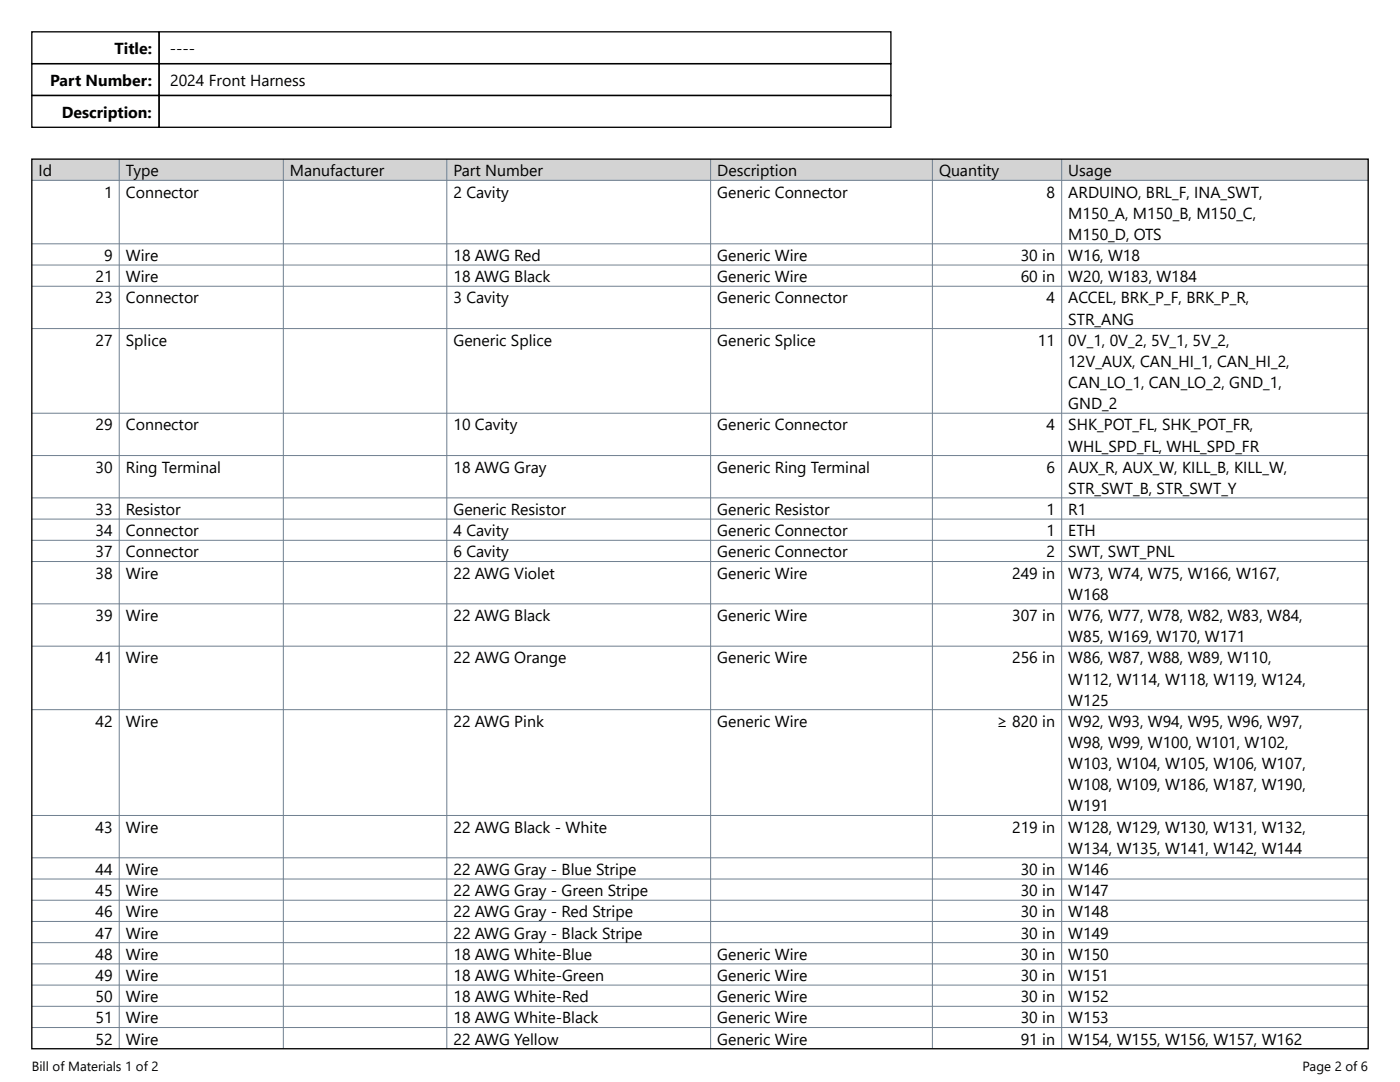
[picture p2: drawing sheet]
<svg xmlns="http://www.w3.org/2000/svg" width="279mm" height="216mm" viewBox="0 0 279 216" stroke-linecap="round" stroke-linejoin="round" font-family="sans-serif">
<defs><g id="words">
<g font-size="3.2">
<text x="22.9" y="10.8">Title:</text>
<text x="33.9" y="10.8">----</text>
<text x="10" y="17.2">Part Number:</text>
<text x="33.9" y="17.2">2024 Front Harness</text>
<text x="12.4" y="23.5">Description:</text>
<text x="7.7" y="35.2">Id</text>
<text x="25.1" y="35.2">Type</text>
<text x="57.9" y="35.2">Manufacturer</text>
<text x="90.5" y="35.2">Part Number</text>
<text x="143.1" y="35.2">Description</text>
<text x="187.4" y="35.2">Quantity</text>
<text x="213.2" y="35.2">Usage</text>
<text x="20.8" y="39.4">1</text>
<text x="25.1" y="39.4">Connector</text>
<text x="90.5" y="39.4">2 Cavity</text>
<text x="143.1" y="39.4">Generic Connector</text>
<text x="208.8" y="39.4">8</text>
<text x="213.2" y="39.4">ARDUINO, BRL_F, INA_SWT,</text>
<text x="213.2" y="43.6">M150_A, M150_B, M150_C,</text>
<text x="213.2" y="47.9">M150_D, OTS</text>
<text x="20.8" y="52.1">9</text>
<text x="25.1" y="52.1">Wire</text>
<text x="90.5" y="52.1">18 AWG Red</text>
<text x="143.1" y="52.1">Generic Wire</text>
<text x="203.7" y="52.1">30 in</text>
<text x="213.2" y="52.1">W16, W18</text>
<text x="19.1" y="56.3">21</text>
<text x="25.1" y="56.3">Wire</text>
<text x="90.5" y="56.3">18 AWG Black</text>
<text x="143.1" y="56.3">Generic Wire</text>
<text x="203.7" y="56.3">60 in</text>
<text x="213.2" y="56.3">W20, W183, W184</text>
<text x="19.1" y="60.5">23</text>
<text x="25.1" y="60.5">Connector</text>
<text x="90.5" y="60.5">3 Cavity</text>
<text x="143.1" y="60.5">Generic Connector</text>
<text x="208.8" y="60.5">4</text>
<text x="213.2" y="60.5">ACCEL, BRK_P_F, BRK_P_R,</text>
<text x="213.2" y="64.8">STR_ANG</text>
<text x="19.1" y="69">27</text>
<text x="25.1" y="69">Splice</text>
<text x="90.5" y="69">Generic Splice</text>
<text x="143.1" y="69">Generic Splice</text>
<text x="207.1" y="69">11</text>
<text x="213.2" y="69">0V_1, 0V_2, 5V_1, 5V_2,</text>
<text x="213.2" y="73.2">12V_AUX, CAN_HI_1, CAN_HI_2,</text>
<text x="213.2" y="77.4">CAN_LO_1, CAN_LO_2, GND_1,</text>
<text x="213.2" y="81.7">GND_2</text>
<text x="19.1" y="85.9">29</text>
<text x="25.1" y="85.9">Connector</text>
<text x="90.5" y="85.9">10 Cavity</text>
<text x="143.1" y="85.9">Generic Connector</text>
<text x="208.8" y="85.9">4</text>
<text x="213.2" y="85.9">SHK_POT_FL, SHK_POT_FR,</text>
<text x="19.1" y="94.3">30</text>
<text x="25.1" y="94.3">Ring Terminal</text>
<text x="90.5" y="94.3">18 AWG Gray</text>
<text x="143.1" y="94.3">Generic Ring Terminal</text>
<text x="208.8" y="94.3">6</text>
<text x="213.2" y="90.1">WHL_SPD_FL, WHL_SPD_FR</text>
<text x="213.2" y="94.3">AUX_R, AUX_W, KILL_B, KILL_W,</text>
<text x="213.2" y="98.5">STR_SWT_B, STR_SWT_Y</text>
<text x="19.1" y="102.8">33</text>
<text x="19.1" y="107">34</text>
<text x="25.1" y="102.8">Resistor</text>
<text x="25.1" y="107">Connector</text>
<text x="90.5" y="102.8">Generic Resistor</text>
<text x="90.5" y="107">4 Cavity</text>
<text x="143.1" y="102.8">Generic Resistor</text>
<text x="143.1" y="107">Generic Connector</text>
<text x="208.8" y="102.8">1</text>
<text x="208.8" y="107">1</text>
<text x="213.2" y="102.8">R1</text>
<text x="213.2" y="107">ETH</text>
<text x="19.1" y="111.2">37</text>
<text x="25.1" y="111.2">Connector</text>
<text x="90.5" y="111.2">6 Cavity</text>
<text x="143.1" y="111.2">Generic Connector</text>
<text x="208.8" y="111.2">2</text>
<text x="213.2" y="111.2">SWT, SWT_PNL</text>
<text x="19.1" y="115.5">38</text>
<text x="25.1" y="115.5">Wire</text>
<text x="90.5" y="115.5">22 AWG Violet</text>
<text x="143.1" y="115.5">Generic Wire</text>
<text x="202" y="115.5">249 in</text>
<text x="213.2" y="115.5">W73, W74, W75, W166, W167,</text>
<text x="213.2" y="119.7">W168</text>
<text x="19.1" y="123.9">39</text>
<text x="25.1" y="123.9">Wire</text>
<text x="90.5" y="123.9">22 AWG Black</text>
<text x="143.1" y="123.9">Generic Wire</text>
<text x="202" y="123.9">307 in</text>
<text x="213.2" y="123.9">W76, W77, W78, W82, W83, W84,</text>
<text x="213.2" y="128.1">W85, W169, W170, W171</text>
<text x="19.1" y="132.4">41</text>
<text x="25.1" y="132.4">Wire</text>
<text x="90.5" y="132.4">22 AWG Orange</text>
<text x="143.1" y="132.4">Generic Wire</text>
<text x="202" y="132.4">256 in</text>
<text x="213.2" y="132.4">W86, W87, W88, W89, W110,</text>
<text x="213.2" y="136.6">W112, W114, W118, W119, W124,</text>
<text x="213.2" y="140.8">W125</text>
<text x="19.1" y="145">42</text>
<text x="25.1" y="145">Wire</text>
<text x="90.5" y="145">22 AWG Pink</text>
<text x="143.1" y="145">Generic Wire</text>
<text x="198.9" y="145">≥ 820 in</text>
<text x="213.2" y="145">W92, W93, W94, W95, W96, W97,</text>
<text x="213.2" y="149.3">W98, W99, W100, W101, W102,</text>
<text x="213.2" y="153.5">W103, W104, W105, W106, W107,</text>
<text x="213.2" y="157.7">W108, W109, W186, W187, W190,</text>
<text x="213.2" y="161.9">W191</text>
<text x="19.1" y="166.1">43</text>
<text x="25.1" y="166.1">Wire</text>
<text x="90.5" y="166.1">22 AWG Black - White</text>
<text x="202" y="166.1">219 in</text>
<text x="213.2" y="166.1">W128, W129, W130, W131, W132,</text>
<text x="213.2" y="170.4">W134, W135, W141, W142, W144</text>
<text x="19.1" y="174.6">44</text>
<text x="19.1" y="178.8">45</text>
<text x="25.1" y="174.6">Wire</text>
<text x="25.1" y="178.8">Wire</text>
<text x="90.5" y="174.6">22 AWG Gray - Blue Stripe</text>
<text x="90.5" y="178.8">22 AWG Gray - Green Stripe</text>
<text x="203.7" y="174.6">30 in</text>
<text x="203.7" y="178.8">30 in</text>
<text x="213.2" y="174.6">W146</text>
<text x="213.2" y="178.8">W147</text>
<text x="19.1" y="183.1">46</text>
<text x="25.1" y="183.1">Wire</text>
<text x="90.5" y="183.1">22 AWG Gray - Red Stripe</text>
<text x="203.7" y="183.1">30 in</text>
<text x="213.2" y="183.1">W148</text>
<text x="19.1" y="187.3">47</text>
<text x="19.1" y="191.5">48</text>
<text x="25.1" y="187.3">Wire</text>
<text x="25.1" y="191.5">Wire</text>
<text x="90.5" y="187.3">22 AWG Gray - Black Stripe</text>
<text x="90.5" y="191.5">18 AWG White-Blue</text>
<text x="143.1" y="191.5">Generic Wire</text>
<text x="203.7" y="187.3">30 in</text>
<text x="203.7" y="191.5">30 in</text>
<text x="213.2" y="187.3">W149</text>
<text x="213.2" y="191.5">W150</text>
<text x="19.1" y="195.8">49</text>
<text x="25.1" y="195.8">Wire</text>
<text x="90.5" y="195.8">18 AWG White-Green</text>
<text x="143.1" y="195.8">Generic Wire</text>
<text x="203.7" y="195.8">30 in</text>
<text x="213.2" y="195.8">W151</text>
<text x="19.1" y="200">50</text>
<text x="25.1" y="200">Wire</text>
<text x="90.5" y="200">18 AWG White-Red</text>
<text x="143.1" y="200">Generic Wire</text>
<text x="203.7" y="200">30 in</text>
<text x="213.2" y="200">W152</text>
<text x="19.1" y="204.2">51</text>
<text x="19.1" y="208.5">52</text>
<text x="25.1" y="204.2">Wire</text>
<text x="25.1" y="208.5">Wire</text>
<text x="90.5" y="204.2">18 AWG White-Black</text>
<text x="90.5" y="208.5">22 AWG Yellow</text>
<text x="143.1" y="204.2">Generic Wire</text>
<text x="143.1" y="208.5">Generic Wire</text>
<text x="203.7" y="204.2">30 in</text>
<text x="203.7" y="208.5">91 in</text>
<text x="213.2" y="204.2">W153</text>
<text x="213.2" y="208.5">W154, W155, W156, W157, W162</text>
</g>
<g font-size="2.6">
<text x="6.3" y="213.7">Bill of Materials 1 of 2</text>
<text x="260" y="213.7">Page 2 of 6</text>
</g>
</g></defs>
<path d="M6.3 31.8h266.8v4.2h-266.8z" fill-rule="evenodd" fill="#d3d3d3"/>
<g fill="none" stroke="#708090" stroke-width=".2">
<path d="M6.3 36h266.8M23.8 31.8v177.5M56.5 31.8v177.5M89.2 31.8v177.5M141.8 31.8v177.5M186.1 31.8v177.5M211.9 31.8v177.5M6.3 48.7h266.8M6.3 52.9h266.8M6.3 57.1h266.8M6.3 65.6h266.8M6.3 82.5h266.8"/>
<path d="M6.3 90.9h266.8M6.3 99.3h266.8M6.3 103.6h266.8M6.3 107.8h266.8M6.3 112h266.8M6.3 120.5h266.8M6.3 128.9h266.8M6.3 141.6h266.8M6.3 162.7h266.8M6.3 171.2h266.8M6.3 175.4h266.8M6.3 179.6h266.8"/>
<path d="M6.3 183.9h266.8M6.3 188.1h266.8M6.3 192.3h266.8M6.3 196.6h266.8M6.3 200.8h266.8M6.3 205h266.8"/>
</g>
<path d="M6.3 12.7h25.4v6.4h-25.4zM6.3 6.4h25.4v6.3h-25.4zM6.3 19h25.4v6.4h-25.4zM31.8 6.4h146v6.3h-146zM31.8 12.7h146v6.4h-146zM31.8 19h146v6.4h-146zM6.3 31.8h266.8v177.5h-266.8z" fill="none" stroke="#000" stroke-width=".26"/>
<use href="#words"/>
</svg>
